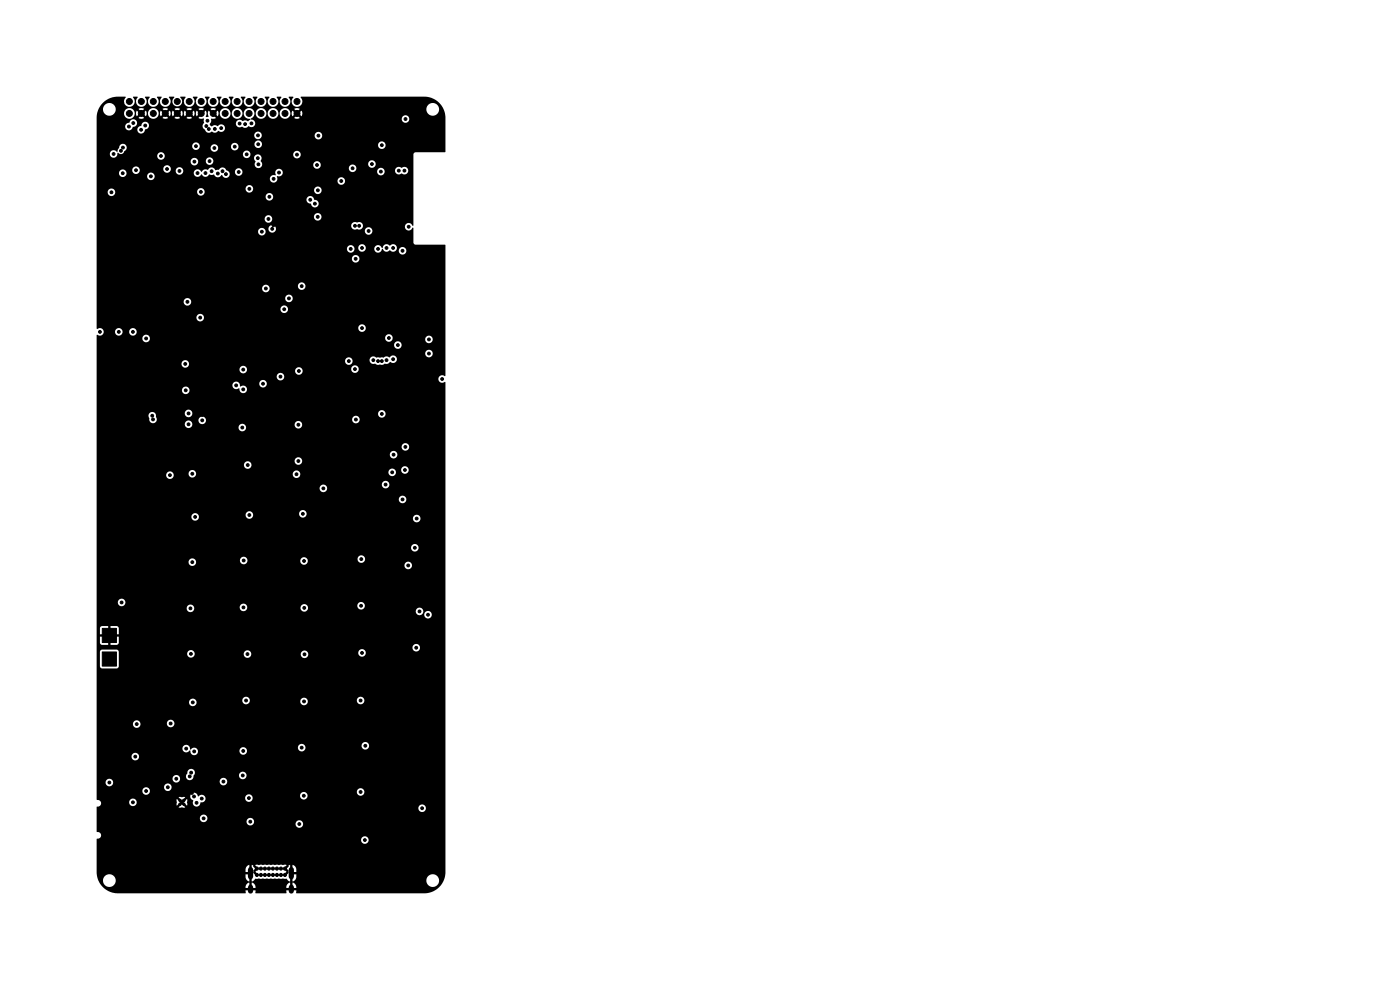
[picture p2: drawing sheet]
<svg xmlns="http://www.w3.org/2000/svg" width="297mm" height="210mm" viewBox="0 0 297 210" stroke-linecap="round" stroke-linejoin="round" font-family="sans-serif">
<path d="M53.2 184.5v1.5M53.2 188.2v.8M61.8 184.5v1.5M61.8 188.2v.8" fill="none" stroke="#000" stroke-width="1.1"/>
<g fill="#000" stroke="#000" stroke-width=".21">
<path d="M21.7 133.3h3v3h-3zM21.7 138.3h3v3h-3z"/>
<circle cx="22.4" cy="27.3" r=".3"/>
<circle cx="24.1" cy="32.7" r=".3"/>
<circle cx="25.7" cy="32" r=".3"/>
<circle cx="26" cy="36.8" r=".3"/>
<circle cx="26.1" cy="31.3" r=".3"/>
<circle cx="27.1" cy="33" r=".3"/>
<circle cx="27.3" cy="26.9" r=".3"/>
<circle cx="27.4" cy="24.1" r=".63"/>
<circle cx="27.4" cy="21.5" r=".63"/>
<circle cx="28.3" cy="26.1" r=".3"/>
<circle cx="28.9" cy="36.1" r=".3"/>
<circle cx="29.5" cy="37.5" r=".3"/>
<circle cx="29.9" cy="27.5" r=".3"/>
<circle cx="30" cy="24.1" r=".63"/>
<circle cx="30" cy="21.5" r=".63"/>
<circle cx="30.8" cy="26.6" r=".3"/>
<circle cx="32" cy="37.4" r=".3"/>
<circle cx="32.5" cy="24.1" r=".63"/>
<circle cx="32.5" cy="21.5" r=".63"/>
<circle cx="32.9" cy="28.8" r=".3"/>
<circle cx="34.2" cy="33.1" r=".3"/>
<circle cx="35.1" cy="21.5" r=".63"/>
<circle cx="35.1" cy="24.1" r=".63"/>
<circle cx="35.4" cy="35.9" r=".3"/>
<circle cx="37.6" cy="24.1" r=".63"/>
<circle cx="37.6" cy="21.5" r=".63"/>
<circle cx="38.1" cy="36.3" r=".3"/>
<circle cx="40.1" cy="24.1" r=".63"/>
<circle cx="40.1" cy="21.5" r=".63"/>
<circle cx="41.2" cy="34.3" r=".3"/>
<circle cx="41.6" cy="31" r=".3"/>
<circle cx="41.9" cy="36.7" r=".3"/>
<circle cx="42.7" cy="24.1" r=".63"/>
<circle cx="42.7" cy="21.5" r=".63"/>
<circle cx="43.6" cy="36.7" r=".3"/>
<circle cx="43.8" cy="26.7" r=".3"/>
<circle cx="44" cy="25.6" r=".3"/>
<circle cx="44.3" cy="27.4" r=".3"/>
<circle cx="44.5" cy="34.2" r=".3"/>
<circle cx="44.9" cy="36.3" r=".3"/>
<circle cx="45.2" cy="24.1" r=".63"/>
<circle cx="45.2" cy="21.5" r=".63"/>
<circle cx="45.5" cy="31.4" r=".3"/>
<circle cx="45.6" cy="27.3" r=".3"/>
<circle cx="46.2" cy="36.8" r=".3"/>
<circle cx="46.9" cy="27.2" r=".3"/>
<circle cx="47.2" cy="36.3" r=".3"/>
<circle cx="47.8" cy="21.5" r=".63"/>
<circle cx="47.8" cy="24.1" r=".63"/>
<circle cx="47.9" cy="36.9" r=".3"/>
<circle cx="49.8" cy="31.1" r=".3"/>
<circle cx="50.3" cy="24.1" r=".63"/>
<circle cx="50.3" cy="21.5" r=".63"/>
<circle cx="50.6" cy="36.5" r=".3"/>
<circle cx="50.8" cy="26.2" r=".3"/>
<circle cx="52" cy="26.3" r=".3"/>
<circle cx="52.3" cy="32.7" r=".3"/>
<circle cx="52.8" cy="24.1" r=".63"/>
<circle cx="52.8" cy="21.5" r=".63"/>
<circle cx="53.3" cy="26.2" r=".3"/>
<circle cx="54.7" cy="33.6" r=".3"/>
<circle cx="54.7" cy="28.7" r=".3"/>
<circle cx="54.8" cy="30.6" r=".3"/>
<circle cx="54.8" cy="34.9" r=".3"/>
<circle cx="55.4" cy="24.1" r=".63"/>
<circle cx="55.4" cy="21.5" r=".63"/>
<circle cx="57.9" cy="21.5" r=".63"/>
<circle cx="57.9" cy="24.1" r=".63"/>
<circle cx="58" cy="37.9" r=".3"/>
<circle cx="59.2" cy="36.6" r=".3"/>
<circle cx="60.5" cy="21.5" r=".63"/>
<circle cx="60.5" cy="24.1" r=".63"/>
<circle cx="63" cy="32.8" r=".3"/>
<circle cx="63" cy="21.5" r=".63"/>
<circle cx="63" cy="24.1" r=".63"/>
<circle cx="67.3" cy="35" r=".3"/>
<circle cx="67.6" cy="28.8" r=".3"/>
<circle cx="72.4" cy="38.4" r=".3"/>
<circle cx="74.8" cy="35.7" r=".3"/>
<circle cx="78.9" cy="34.8" r=".3"/>
<circle cx="79.4" cy="21.2" r=".3"/>
<circle cx="79.8" cy="27" r=".3"/>
<circle cx="80.8" cy="36.4" r=".3"/>
<circle cx="81" cy="30.8" r=".3"/>
<circle cx="84.6" cy="36.2" r=".3"/>
<circle cx="85.8" cy="36.2" r=".3"/>
<circle cx="86" cy="25.3" r=".3"/>
<circle cx="90.4" cy="31.4" r=".3"/>
<circle cx="23.6" cy="40.8" r=".3"/>
<circle cx="39.8" cy="41.1" r=".3"/>
<circle cx="42.6" cy="40.7" r=".3"/>
<circle cx="52.9" cy="40.1" r=".3"/>
<circle cx="55.5" cy="49.2" r=".3"/>
<circle cx="55.5" cy="43.7" r=".3"/>
<circle cx="56.9" cy="46.5" r=".3"/>
<circle cx="57.1" cy="41.7" r=".3"/>
<circle cx="57.7" cy="48.6" r=".3"/>
<circle cx="58" cy="47.8" r=".3"/>
<circle cx="63.6" cy="48.6" r=".3"/>
<circle cx="65.8" cy="42.4" r=".3"/>
<circle cx="66.8" cy="43.2" r=".3"/>
<circle cx="67.4" cy="46" r=".3"/>
<circle cx="67.4" cy="40.4" r=".3"/>
<circle cx="74.4" cy="52.8" r=".3"/>
<circle cx="75.3" cy="47.9" r=".3"/>
<circle cx="75.4" cy="54.9" r=".3"/>
<circle cx="76.2" cy="47.9" r=".3"/>
<circle cx="76.8" cy="42.2" r=".3"/>
<circle cx="76.8" cy="52.6" r=".3"/>
<circle cx="76.8" cy="45" r=".3"/>
<circle cx="78.2" cy="49" r=".3"/>
<circle cx="80.2" cy="52.8" r=".3"/>
<circle cx="82" cy="42.2" r=".3"/>
<circle cx="82" cy="52.6" r=".3"/>
<circle cx="82" cy="45" r=".3"/>
<circle cx="83.4" cy="52.6" r=".3"/>
<circle cx="85.4" cy="53.2" r=".3"/>
<circle cx="86.7" cy="48.1" r=".3"/>
<circle cx="91.4" cy="53.6" r=".3"/>
<circle cx="91.5" cy="55.9" r=".3"/>
<circle cx="91.5" cy="58.6" r=".3"/>
<circle cx="21.2" cy="70.4" r=".3"/>
<circle cx="25.2" cy="70.4" r=".3"/>
<circle cx="28.2" cy="70.4" r=".3"/>
<circle cx="31" cy="71.8" r=".3"/>
<circle cx="39.3" cy="77.2" r=".3"/>
<circle cx="39.8" cy="64" r=".3"/>
<circle cx="42.5" cy="67.4" r=".3"/>
<circle cx="51.6" cy="78.4" r=".3"/>
<circle cx="56.4" cy="61.2" r=".3"/>
<circle cx="59.5" cy="79.9" r=".3"/>
<circle cx="60.3" cy="65.6" r=".3"/>
<circle cx="61.3" cy="63.3" r=".3"/>
<circle cx="63.4" cy="78.7" r=".3"/>
<circle cx="64" cy="60.7" r=".3"/>
<circle cx="68.1" cy="65.5" r=".3"/>
<circle cx="74" cy="76.6" r=".3"/>
<circle cx="75.3" cy="78.3" r=".3"/>
<circle cx="76.8" cy="69.6" r=".3"/>
<circle cx="79.2" cy="76.4" r=".3"/>
<circle cx="80.2" cy="76.6" r=".3"/>
<circle cx="81" cy="76.6" r=".3"/>
<circle cx="82" cy="76.4" r=".3"/>
<circle cx="82.5" cy="71.7" r=".3"/>
<circle cx="83.4" cy="76.2" r=".3"/>
<circle cx="84.4" cy="73.2" r=".3"/>
<circle cx="91" cy="75" r=".3"/>
<circle cx="91" cy="72" r=".3"/>
<circle cx="91.5" cy="65.9" r=".3"/>
<circle cx="91.5" cy="61" r=".3"/>
<circle cx="91.5" cy="63.5" r=".3"/>
<circle cx="32.3" cy="88.2" r=".3"/>
<circle cx="32.5" cy="89" r=".3"/>
<circle cx="38" cy="83.4" r=".3"/>
<circle cx="38.1" cy="93.9" r=".3"/>
<circle cx="39.4" cy="82.8" r=".3"/>
<circle cx="40" cy="90" r=".3"/>
<circle cx="40" cy="87.7" r=".3"/>
<circle cx="42.9" cy="88" r=".3"/>
<circle cx="42.9" cy="89.2" r=".3"/>
<circle cx="48.4" cy="90.9" r=".3"/>
<circle cx="50.1" cy="81.7" r=".3"/>
<circle cx="51.4" cy="90.7" r=".3"/>
<circle cx="51.6" cy="82.6" r=".3"/>
<circle cx="52.6" cy="98.7" r=".3"/>
<circle cx="55.8" cy="81.4" r=".3"/>
<circle cx="63.3" cy="90.1" r=".3"/>
<circle cx="63.3" cy="97.8" r=".3"/>
<circle cx="75.5" cy="89" r=".3"/>
<circle cx="81" cy="87.8" r=".3"/>
<circle cx="83.5" cy="96.5" r=".3"/>
<circle cx="85.9" cy="99.7" r=".3"/>
<circle cx="86" cy="94.8" r=".3"/>
<circle cx="93.8" cy="80.4" r=".3"/>
<circle cx="36" cy="100.8" r=".3"/>
<circle cx="40.8" cy="100.5" r=".3"/>
<circle cx="40.8" cy="119.2" r=".3"/>
<circle cx="41.4" cy="109.7" r=".3"/>
<circle cx="51.7" cy="118.9" r=".3"/>
<circle cx="52.9" cy="109.2" r=".3"/>
<circle cx="62.9" cy="100.6" r=".3"/>
<circle cx="64.3" cy="109" r=".3"/>
<circle cx="64.5" cy="119" r=".3"/>
<circle cx="68.6" cy="103.6" r=".3"/>
<circle cx="76.7" cy="118.6" r=".3"/>
<circle cx="81.8" cy="102.8" r=".3"/>
<circle cx="83.2" cy="100.2" r=".3"/>
<circle cx="85.4" cy="106" r=".3"/>
<circle cx="86.6" cy="119.9" r=".3"/>
<circle cx="88" cy="116.2" r=".3"/>
<circle cx="88.4" cy="110" r=".3"/>
<circle cx="23.2" cy="129.6" r=".3"/>
<circle cx="25.8" cy="127.8" r=".3"/>
<circle cx="40.4" cy="129.1" r=".3"/>
<circle cx="40.5" cy="138.7" r=".3"/>
<circle cx="51.6" cy="128.9" r=".3"/>
<circle cx="52.5" cy="138.8" r=".3"/>
<circle cx="64.6" cy="128.9" r=".3"/>
<circle cx="64.6" cy="138.8" r=".3"/>
<circle cx="76.6" cy="128.5" r=".3"/>
<circle cx="76.8" cy="138.5" r=".3"/>
<circle cx="88.3" cy="137.4" r=".3"/>
<circle cx="89" cy="129.7" r=".3"/>
<circle cx="90.8" cy="130.4" r=".3"/>
<circle cx="24.8" cy="157.6" r=".3"/>
<circle cx="29" cy="153.6" r=".3"/>
<circle cx="29.4" cy="158" r=".3"/>
<circle cx="33.2" cy="148.2" r=".3"/>
<circle cx="34.6" cy="150.4" r=".3"/>
<circle cx="36.2" cy="153.5" r=".3"/>
<circle cx="39.5" cy="158.8" r=".3"/>
<circle cx="40.9" cy="149" r=".3"/>
<circle cx="41.2" cy="159.4" r=".3"/>
<circle cx="51.6" cy="159.3" r=".3"/>
<circle cx="52.2" cy="148.6" r=".3"/>
<circle cx="64" cy="158.6" r=".3"/>
<circle cx="64.5" cy="148.8" r=".3"/>
<circle cx="76.5" cy="148.6" r=".3"/>
<circle cx="77.5" cy="158.2" r=".3"/>
<circle cx="23.2" cy="166" r=".3"/>
<circle cx="26.4" cy="176.3" r=".3"/>
<circle cx="28.2" cy="170.2" r=".3"/>
<circle cx="28.7" cy="160.5" r=".3"/>
<circle cx="29.9" cy="170.4" r=".3"/>
<circle cx="31" cy="167.8" r=".3"/>
<circle cx="32" cy="178.4" r=".3"/>
<circle cx="34.7" cy="168.2" r=".3"/>
<circle cx="35.6" cy="167" r=".3"/>
<circle cx="36" cy="165.2" r=".3"/>
<circle cx="37.4" cy="165.2" r=".3"/>
<circle cx="37.4" cy="160.6" r=".3"/>
<circle cx="38.2" cy="169.8" r=".25"/>
<circle cx="38.2" cy="170.6" r=".25"/>
<circle cx="39" cy="169.8" r=".25"/>
<circle cx="39" cy="170.6" r=".25"/>
<circle cx="40.2" cy="164.7" r=".3"/>
<circle cx="40.6" cy="163.9" r=".3"/>
<circle cx="40.7" cy="168.2" r=".3"/>
<circle cx="41.2" cy="169" r=".3"/>
<circle cx="41.7" cy="170.3" r=".3"/>
<circle cx="42.8" cy="169.4" r=".3"/>
<circle cx="43.2" cy="173.6" r=".3"/>
<circle cx="46" cy="171" r=".3"/>
<circle cx="47.4" cy="165.8" r=".3"/>
<circle cx="51.5" cy="164.5" r=".3"/>
<circle cx="52.8" cy="169.3" r=".3"/>
<circle cx="53.1" cy="174.3" r=".3"/>
<circle cx="57.6" cy="168.4" r=".3"/>
<circle cx="63.5" cy="174.8" r=".3"/>
<circle cx="64.4" cy="168.8" r=".3"/>
<circle cx="76.5" cy="168" r=".3"/>
<circle cx="77.4" cy="178.2" r=".3"/>
<circle cx="89.6" cy="171.5" r=".3"/>
<circle cx="42" cy="183.4" r=".3"/>
<circle cx="47.6" cy="180.8" r=".3"/>
<circle cx="47.8" cy="183" r=".3"/>
<circle cx="54.5" cy="185.6" r=".33"/>
<circle cx="54.5" cy="184.3" r=".33"/>
<circle cx="55.3" cy="185.6" r=".33"/>
<circle cx="55.3" cy="184.3" r=".33"/>
<circle cx="56.2" cy="185.6" r=".33"/>
<circle cx="56.2" cy="184.3" r=".33"/>
<circle cx="57" cy="185.6" r=".33"/>
<circle cx="57" cy="184.3" r=".33"/>
<circle cx="57.9" cy="185.6" r=".33"/>
<circle cx="57.9" cy="184.3" r=".33"/>
<circle cx="58.7" cy="185.6" r=".33"/>
<circle cx="58.7" cy="184.3" r=".33"/>
<circle cx="59.6" cy="185.6" r=".33"/>
<circle cx="59.6" cy="184.3" r=".33"/>
<circle cx="60.4" cy="185.6" r=".33"/>
<circle cx="60.4" cy="184.3" r=".33"/>
</g>
<path d="M21.8 21.8a4.5 4.5 0 0 1 3.3-1.3h1.5l.1 .1a1.17 1.17 0 0 0 0 1.7 1.17 1.17 0 0 0 1.7 0 1.17 1.17 0 0 0-.2-1.7h1a1.18 1.18 0 0 0-.1 1.7 1.18 1.18 0 0 0 1.7 0 1.18 1.18 0 0 0-.1-1.7h1.1a1.18 1.18 0 0 0-.1 1.7 1.18 1.18 0 0 0 1.7 0 1.18 1.18 0 0 0-.1-1.7h1a1.18 1.18 0 0 0-.1 1.7 1.18 1.18 0 0 0 1.7 0 1.18 1.18 0 0 0-.1-1.7h1.2a1.06 1.06 0 0 0-.3 1.4 1.06 1.06 0 0 0 1.4 .4 1.06 1.06 0 0 0 .3-1.5l-.2-.2 .1-.2h1l.1 .1a1.17 1.17 0 0 0 0 1.7 1.17 1.17 0 0 0 1.7 0 1.17 1.17 0 0 0-.2-1.7h1a1.18 1.18 0 0 0-.1 1.7 1.18 1.18 0 0 0 1.7 0 1.18 1.18 0 0 0-.1-1.7h1.1a1.18 1.18 0 0 0-.1 1.7 1.18 1.18 0 0 0 1.7 0 1.18 1.18 0 0 0-.1-1.7h1a1.18 1.18 0 0 0-.1 1.7 1.18 1.18 0 0 0 1.7 0 1.18 1.18 0 0 0-.1-1.7h1a1.18 1.18 0 0 0-.1 1.7 1.18 1.18 0 0 0 1.8 0 1.18 1.18 0 0 0-.1-1.7h1a1.18 1.18 0 0 0-.1 1.7 1.18 1.18 0 0 0 1.7 0 1.18 1.18 0 0 0-.1-1.7h1a1.18 1.18 0 0 0-.1 1.7 1.18 1.18 0 0 0 1.7 0 1.18 1.18 0 0 0-.1-1.7h1.1a1.18 1.18 0 0 0-.1 1.7 1.18 1.18 0 0 0 1.7 0 1.18 1.18 0 0 0-.1-1.7h1a1.18 1.18 0 0 0-.1 1.7 1.18 1.18 0 0 0 1.7 0 1.18 1.18 0 0 0-.1-1.7h1a1.18 1.18 0 0 0-.1 1.7 1.18 1.18 0 0 0 1.8 0 1.18 1.18 0 0 0-.1-1.7l26.1-.1a4.5 4.5 0 0 1 4.6 4.5v7.2l-6.4 .1-.4 .3v15.2l-.1 .1a.82 .82 0 0 0-1.1-.6 .82 .82 0 0 0-.4 1.2 .82 .82 0 0 0 1.2 .1l.2-.3h.2v3.2l.3 .4 6.5 .1v27.7l-.1 .1a.83 .83 0 0 0-1.2 .1 .83 .83 0 0 0 .1 1.2 .83 .83 0 0 0 1.1-.1l.1 104a4.5 4.5 0 0 1-4.5 4.5h-27.1l-.1-.1 .1-.5h-.8v-.5h.8l-.2-.7-.2-.3-.5-.2v.8l-.2-.1-.3 .1v-.8a1 1 0 0 0-.8 1.2h.8v.5h-.8v.6h-6.4l-.1-.1v-.5h-.7v-.5h.7l-.1-.7-.3-.3-.4-.2v.8l-.2-.1-.3 .1v-.8a1 1 0 0 0-.8 1.2h.7v.5h-.7v.5l-.1 .1h-27a4.5 4.5 0 0 1-4.2-2.8h1v.2a1.35 1.35 0 0 0 2.1 1.1 1.35 1.35 0 0 0 0-2.4 1.35 1.35 0 0 0-2.1 1.1h-1l-.2-.9-.1-1.4h31.6v.6h.7v.5h-.7l.1 1 .6 .5h.1v-.8l.2 .1 .3-.1v.8l.4-.2 .3-.4 .8-.1 5.9 .1 .3 .4 .4 .2v-.8l.3 .1 .2-.1v.8l.6-.3h27.8v.2a1.35 1.35 0 0 0 2.1 1.1 1.35 1.35 0 0 0 0-2.4 1.35 1.35 0 0 0-2.1 1.1h-27.8l.2-.4 .1-.8h-.8v-.5h.8l-.1-.8-.2-.4-.6-.3v.8l-.2-.1-.3 .1v-.8l-.3 .1v.2l-.4 .5 .5 .4-.2 .2 .1 .2-.5 .6-.3-.4 .4-.4-.4-.4a.22 .22 0 0 0 .3-.3 .22 .22 0 0 0-.3-.2l.4-.5h-6.7l.4 .5a.25 .25 0 0 0-.2 .3 .25 .25 0 0 0 .2 .2l-.3 .4 .3 .4-.2 .2v.2l-.6-.6 .1-.2-.1-.2 .4-.4-.4-.5 .1-.2-.4-.1v.8l-.2-.1-.3 .1v-.8l-.6 .3-.2 .6h-31.6v-6.3h56.1a.8 .8 0 0 0 1.1 .9 .8 .8 0 0 0 .2-1.4 .8 .8 0 0 0-1.3 .4v.1h-56.1v-.2a.76 .76 0 0 0 .9-.7 .76 .76 0 0 0-.9-.7v-3h21.9a.8 .8 0 0 0 .4 .8 .8 .8 0 0 0 .9-.1h8.6v.2a.8 .8 0 0 0 .6 .7 .8 .8 0 0 0 .9-.4h8.9v.2a.8 .8 0 0 0 1.2 .6 .8 .8 0 0 0 0-1.4 .8 .8 0 0 0-1.2 .6h-8.9a.8 .8 0 0 0-.5-1.2 .8 .8 0 0 0-1 .7h-8.5a.8 .8 0 0 0-.3-1.3 .8 .8 0 0 0-1.1 .6h-21.9v-2.1h68.2v.1a.8 .8 0 0 0 1.3 .6 .8 .8 0 0 0 0-1.3 .8 .8 0 0 0-1.3 .6h-68.2l18.6-.1h.2l-.7-.7 .4 .1v-.2h-.4l-.7 .8-17.4-.1a.95 .95 0 0 0 .9-1.1h6v.2a.8 .8 0 0 0 1.1 .7 .8 .8 0 0 0 .3-1.3h8.6l.1 1.2 .4-.3 .4 .1-.1-.2-.3 .1 .3-.4h.7l.8 .7v-.2v-1.2l-.8 .7h-.7l-.4-.4 .4 .1 .1-.2-.5 .1-.3-.3-.1 .2h-8.6a.8 .8 0 0 0-.8-.3 .8 .8 0 0 0-.6 .7h-6l-.3-.3-.6-.1v-.6h17.4l.7 .7h.3l.1 .1 .1-.2-.4 .1 .6-.7h-18.8v-.2h19.9l.1 .6 .4 .2a1.19 1.19 0 0 0 .6 1.4 .91 .91 0 0 0 1.1-.9h.1a.8 .8 0 0 0 .9-1h8.4v.2a.8 .8 0 0 0 1.1 .6 .8 .8 0 0 0 .3-1.3h10.2v.2a.8 .8 0 0 0 1.3 .6 .8 .8 0 0 0 0-1.4 .8 .8 0 0 0-1.3 .6h-10.3a.8 .8 0 0 0-1.3 .5h-8.4a.98 .98 0 0 0-1.6-.3 .82 .82 0 0 0-.8-.7 .82 .82 0 0 0-.8 .7h-19.9v-1.2h9.7v.2a.8 .8 0 0 0 .8 .7 .8 .8 0 0 0 .8-.7h43.9v.2a.8 .8 0 0 0 1.2 .6 .8 .8 0 0 0 0-1.4 .8 .8 0 0 0-1.2 .6h-43.9a.8 .8 0 0 0-.7-.9 .8 .8 0 0 0-.9 .7h-9.7v-.8h14.3v.2a.8 .8 0 0 0 1.2 .6 .8 .8 0 0 0 0-1.4 .8 .8 0 0 0-1.2 .6h-14.3v-1h1.9v.2a.8 .8 0 0 0 1.2 .6 .8 .8 0 0 0 0-1.4 .8 .8 0 0 0-1.2 .6h-1.9v-.8h16.1v.2a.8 .8 0 0 0 .6 .7 .8 .8 0 0 0 .8-.3h8.6v.2a.8 .8 0 0 0 1.2 .6 .8 .8 0 0 0 0-1.4 .8 .8 0 0 0-1.2 .6h-8.6l.2-.6-.2-.5h1.4a.82 .82 0 0 0 .9 .9 .82 .82 0 0 0 .8-1l9.6-.1a.8 .8 0 0 0 1.1 .9 .8 .8 0 0 0 .2-1.4 .8 .8 0 0 0-1.3 .4v.1h-9.5a.82 .82 0 0 0-.5-1.3 .82 .82 0 0 0-1 1l-.3 .5h-1.5a.8 .8 0 0 0-1.3 .5h-16.1v-4.7h7.4v.2a.8 .8 0 0 0 1.2 .6 .8 .8 0 0 0 0-1.4 .8 .8 0 0 0-1.2 .6h-7.4v-1.7h18.2v.2a.87 .87 0 0 0 .7 .7 .87 .87 0 0 0 .9-.4 .91 .91 0 0 0 .5 .9 .91 .91 0 0 0 1-.2l.2-.7h8.8v.2a.8 .8 0 0 0 1.3 .5 .8 .8 0 0 0-.3-1.4h11.4v.2a.8 .8 0 0 0 1.1 .7 .8 .8 0 0 0 .3-1.3h12.1v.2a.8 .8 0 0 0 1.2 .6 .8 .8 0 0 0 0-1.4 .8 .8 0 0 0-1.2 .6h-12.1a.8 .8 0 0 0-.8-.3 .8 .8 0 0 0-.6 .7h-11.5a.8 .8 0 0 0-.9 .7h-8.8a.86 .86 0 0 0-.8-.6 .86 .86 0 0 0-.8 .4 .88 .88 0 0 0-.6-.9 .88 .88 0 0 0-1.1 .5v.1h-18.2v-5.2h7.7a.8 .8 0 0 0 .9 .9 .8 .8 0 0 0 .7-1h5.6v.2a.8 .8 0 0 0 1.2 .6 .8 .8 0 0 0 0-1.4 .8 .8 0 0 0-1.2 .6h-5.6a.8 .8 0 0 0-.9-.6 .8 .8 0 0 0-.7 .7h-7.7v-4.6h19.6v.2a.8 .8 0 0 0 1.1 .7 .8 .8 0 0 0 .3-1.3h9.9v.2a.8 .8 0 0 0 .8 .7 .8 .8 0 0 0 .8-.7h10.7v.2a.8 .8 0 0 0 1 .7 .8 .8 0 0 0 .6-1.1h10.4v.2a.8 .8 0 0 0 1.2 .6 .8 .8 0 0 0 0-1.4 .8 .8 0 0 0-1.2 .6l-10.5-.1a.8 .8 0 0 0-.9-.4 .8 .8 0 0 0-.6 .7h-10.7a.8 .8 0 0 0-.7-.9 .8 .8 0 0 0-.9 .7h-9.9a.8 .8 0 0 0-.8-.3 .8 .8 0 0 0-.6 .7h-19.6v-10.6h.7v3.1l.5 .4h3l.4-.1 .1-.4v-2.7h14.5a.8 .8 0 0 0 .8 .9 .8 .8 0 0 0 .8-.8h10.4v.1a.8 .8 0 0 0 .9 .8 .8 .8 0 0 0 .7-.9h10.5v.2a.8 .8 0 0 0 1 .7 .8 .8 0 0 0 .5-1.2h10.7v.2a.8 .8 0 0 0 1.2 .6 .8 .8 0 0 0 0-1.4 .8 .8 0 0 0-1.2 .6h-10.7a.8 .8 0 0 0-.9-.4 .8 .8 0 0 0-.6 .7h-10.5a.8 .8 0 0 0-.8-.8 .8 .8 0 0 0-.8 .8l-10.4-.1a.8 .8 0 0 0-.8-.7 .8 .8 0 0 0-.8 .7h-14.5l-.1-.5-.4-.3h-3l-.4 .1-.1 .4h-.7v-1h67a.8 .8 0 0 0 1.1 .9 .8 .8 0 0 0 .2-1.4 .8 .8 0 0 0-1.3 .4v.1h-67v-4h.7v1.3h1.3v.5h-1.3v1.3l.3 .3 1.4 .1v-1.3h.5v1.3h1.4l.4-.5v-1.2h-1.3v-.5h1.3v-1.4l-.3-.3-1.5-.1v1.3h-.5v-1.3h-1.3l-.4 .5h-.7v-4.3h19.1v.1a.8 .8 0 0 0 1 .7 .8 .8 0 0 0 .6-1h9.6v.1a.8 .8 0 0 0 .9 .8 .8 .8 0 0 0 .8-.8h11.2v.1a.8 .8 0 0 0 1.3 .6h23.2v.2a.8 .8 0 0 0 1.3 .5h.5v.2a.8 .8 0 0 0 1.2 .6 .8 .8 0 0 0 0-1.4 .8 .8 0 0 0-1.2 .6h-.5l.1-.1a.8 .8 0 0 0-.3-1.2 .8 .8 0 0 0-1.1 .6h-23.1a.8 .8 0 0 0 .1-1.2h10.6v.2a.8 .8 0 0 0 1.2 .6 .8 .8 0 0 0 0-1.4 .8 .8 0 0 0-1.2 .6l-10.7-.1a.8 .8 0 0 0-1.4 .6l-11.2-.1a.8 .8 0 0 0-.8-.8 .8 .8 0 0 0-.9 .8l-9.7-.1a.8 .8 0 0 0-.9-.4 .8 .8 0 0 0-.6 .7h-19.1v-1.3h4.5v.2a.8 .8 0 0 0 1.2 .6 .8 .8 0 0 0 0-1.4 .8 .8 0 0 0-1.2 .6h-4.5v-8.5h19.5v.1a.8 .8 0 0 0 1.3 .6h44.5v.1a.8 .8 0 0 0 1.2 .6 .8 .8 0 0 0 0-1.3 .8 .8 0 0 0-1.2 .6h-44.5l.3-.6-.1-.5h9.4v.2a.8 .8 0 0 0 .8 .7 .8 .8 0 0 0 .8-.8h11.2v.2a.8 .8 0 0 0 1.1 .7 .8 .8 0 0 0 .3-1.3h10.7v.2a.8 .8 0 0 0 1.3 .6 .8 .8 0 0 0 0-1.4 .8 .8 0 0 0-1.3 .6h-10.7a.8 .8 0 0 0-.8-.3 .8 .8 0 0 0-.6 .7l-11.2-.1a.8 .8 0 0 0-.8-.7 .8 .8 0 0 0-.8 .7l-9.5-.1a.8 .8 0 0 0-.8-.2 .8 .8 0 0 0-.6 .7h-19.5v-3.1h66.7v.2a.8 .8 0 0 0 1.2 .6 .8 .8 0 0 0 0-1.4 .8 .8 0 0 0-1.2 .6h-66.7v-6.5h20.1v.1a.8 .8 0 0 0 1.1 .7 .8 .8 0 0 0 .3-1.2h10.1v.1a.8 .8 0 0 0 1.2 .6h34.3v.2a.8 .8 0 0 0 1.2 .6 .8 .8 0 0 0 0-1.4 .8 .8 0 0 0-1.2 .6h-34.3l.4-.4-.1-.6h9.8v.2a.8 .8 0 0 0 1.3 .6 .8 .8 0 0 0 0-1.4 .8 .8 0 0 0-1.3 .6h-9.8a.8 .8 0 0 0-.8-.4 .8 .8 0 0 0-.7 .7l-10.1-.1a.8 .8 0 0 0-.8-.2 .8 .8 0 0 0-.6 .7h-20.1v-3.7h64.1v.1a.8 .8 0 0 0 1.2 .6 .8 .8 0 0 0 0-1.3 .8 .8 0 0 0-1.2 .6h-64.1v-2.4h47.3v.2a.8 .8 0 0 0 1.2 .6 .8 .8 0 0 0 0-1.4 .8 .8 0 0 0-1.2 .6h-47.3v-.8h60.5v.2a.8 .8 0 0 0 1.2 .6 .8 .8 0 0 0 0-1.4 .8 .8 0 0 0-1.2 .6h-60.5v-2h14.7v.2a.8 .8 0 0 0 1.1 .7 .8 .8 0 0 0 .5-1.2h3.2v.2a.8 .8 0 0 0 .8 .7 .8 .8 0 0 0 .8-.8h20.5v.2a.8 .8 0 0 0 1.1 .7 .8 .8 0 0 0 .3-1.3h18.9v.2a.8 .8 0 0 0 1.1 .6 .8 .8 0 0 0 .3-1.3h1.3v.2a.8 .8 0 0 0 1.2 .6 .8 .8 0 0 0 0-1.4 .8 .8 0 0 0-1.2 .6h-1.4a.8 .8 0 0 0-1.3 .5h-18.9a.8 .8 0 0 0-.8-.3 .8 .8 0 0 0-.6 .7l-20.5-.1a.8 .8 0 0 0-.8-.7 .8 .8 0 0 0-.8 .7h-3.2a.8 .8 0 0 0-.9-.4 .8 .8 0 0 0-.7 .7h-14.7v-2.1h31.2v.1a.8 .8 0 0 0 1.3 .6 .8 .8 0 0 0 0-1.3 .8 .8 0 0 0-1.3 .6h-31.2v-.9h42v.2a.8 .8 0 0 0 1.2 .6 .8 .8 0 0 0 0-1.4 .8 .8 0 0 0-1.2 .6h-42v-1.3h62.2v.1a.8 .8 0 0 0 1.2 .6 .8 .8 0 0 0 0-1.3 .8 .8 0 0 0-1.2 .6h-62.2v-1.7h64.7v.2a.8 .8 0 0 0 1.2 .6 .8 .8 0 0 0 0-1.4 .8 .8 0 0 0-1.2 .6h-64.7v-4.8h18.7v.2a.8 .8 0 0 0 1.3 .5h10.1v.2a.8 .8 0 0 0 1.2 .6 .8 .8 0 0 0 0-1.4h10.7v.2a.8 .8 0 0 0 1.2 .6 .8 .8 0 0 0 0-1.4 .8 .8 0 0 0-1.2 .6h-10.7a.8 .8 0 0 0-1.2 .6h-10.1a.8 .8 0 0 0-.1-1.3 .8 .8 0 0 0-1.2 .6h-18.7v-1.8h11l.2 .7a.8 .8 0 0 0 .6 1 .8 .8 0 0 0 1-.7h8.8v.1a.8 .8 0 0 0 1 .8 .8 .8 0 0 0 .6-1.1h31v.2a.8 .8 0 0 0 1.2 .6 .8 .8 0 0 0 0-1.4 .8 .8 0 0 0-1.2 .6h-31l-.1-.1a.8 .8 0 0 0-.9-.4 .8 .8 0 0 0-.6 .7h-8.8l-.2-1.1-.2-.4h6.3a.8 .8 0 0 0 .7 .9 .8 .8 0 0 0 .9-.8h39.4v.2a.8 .8 0 0 0 1.2 .6 .8 .8 0 0 0 0-1.4 .8 .8 0 0 0-1.2 .6l-39.4-.1a.8 .8 0 0 0-.8-.7 .8 .8 0 0 0-.8 .7h-6.4a.8 .8 0 0 0-1.3 .5h-11v-5.4h18.1v.2a.8 .8 0 0 0 1.2 .6 .8 .8 0 0 0 0-1.4 .8 .8 0 0 0-1.2 .6h-18.1v-1h28.8v.1a.9 .9 0 0 0 1.4 .6 .85 .85 0 0 0 1 1 .85 .85 0 0 0 .6-1.2 .85 .85 0 0 0-1.3-.2l-.2-.7h4.2a.8 .8 0 0 0 1.1 .9 .8 .8 0 0 0 .2-1.4 .8 .8 0 0 0-1.3 .4v.1h-4.2a.8 .8 0 0 0-.9-.3 .8 .8 0 0 0-.6 .7h-28.8v-1.9h38.2v.2a.8 .8 0 0 0 1.2 .6 .8 .8 0 0 0 0-1.4 .8 .8 0 0 0-1.2 .6h-38.2v-1.5h30.3v.2a.8 .8 0 0 0 .7 .7 .8 .8 0 0 0 .9-.6h10.2v.2a.8 .8 0 0 0 1.1 .7 .8 .8 0 0 0 .3-1.3h10.5v.2a.8 .8 0 0 0 1.2 .6 .8 .8 0 0 0 0-1.4 .8 .8 0 0 0-1.2 .6h-10.5a.8 .8 0 0 0-.8-.3 .8 .8 0 0 0-.6 .7h-10.2a.8 .8 0 0 0-.7-1 .8 .8 0 0 0-.9 .7h-30.3v-1.2h18v.2a.8 .8 0 0 0 1.2 .6 .8 .8 0 0 0 0-1.4h33.5v.2a.8 .8 0 0 0 1 .7 .8 .8 0 0 0 .6-1.1h3.6v.2a.91 .91 0 0 0 1.2 .7 .86 .86 0 0 0 1 .1l.5 .1 .6-.3a.99 .99 0 0 0 1.1-.3 .83 .83 0 0 0 1.2-.2 .83 .83 0 0 0-.2-1.2 .83 .83 0 0 0-1.2 .4h-.1a1.19 1.19 0 0 0-1.3 0h-1.4a.8 .8 0 0 0-.9-.2 .8 .8 0 0 0-.5 .7h-3.7a.8 .8 0 0 0-.8-.5 .8 .8 0 0 0-.7 .7h-33.5a.8 .8 0 0 0-1.2 .6h-18v-2.2h69.7v.2a.8 .8 0 0 0 1.2 .6 .8 .8 0 0 0 0-1.4 .8 .8 0 0 0-1.2 .6h-69.7v-1.8h63.1v.2a.8 .8 0 0 0 1.2 .6 .8 .8 0 0 0 0-1.4 .8 .8 0 0 0-1.2 .6h-63.1v-1.4h9.7v.2a.8 .8 0 0 0 .9 .7 .8 .8 0 0 0 .7-1h49.9v.2a.8 .8 0 0 0 .7 .7 .8 .8 0 0 0 .9-.6h6.9v.2a.8 .8 0 0 0 1.2 .6 .8 .8 0 0 0 0-1.4 .8 .8 0 0 0-1.2 .6h-6.9a.8 .8 0 0 0-.7-1 .8 .8 0 0 0-.9 .7h-49.9a.8 .8 0 0 0-.9-.6 .8 .8 0 0 0-.7 .7h-9.7v-.6l.2-.1a.8 .8 0 0 0 .9 .1 .8 .8 0 0 0 .4-.8h2.4v.2a.8 .8 0 0 0 .9 .7 .8 .8 0 0 0 .7-.9h1.4v.2a.8 .8 0 0 0 1.2 .6 .8 .8 0 0 0 0-1.4 .8 .8 0 0 0-1.2 .6l-1.4-.1a.8 .8 0 0 0-.9-.6 .8 .8 0 0 0-.7 .7h-2.4l-.1-.2a.91 .91 0 0 0-1.3-.3l-.1-.3h55.5a.8 .8 0 0 0 1.1 .9 .8 .8 0 0 0 .2-1.4 .8 .8 0 0 0-1.3 .4v.1h-55.5v-2.2h21.2a.8 .8 0 0 0 1.1 .8 .8 .8 0 0 0 .2-1.3 .8 .8 0 0 0-1.3 .3v.2h-21.2v-1.8h39a.8 .8 0 0 0 1.1 .9 .8 .8 0 0 0 .2-1.4 .8 .8 0 0 0-1.3 .4v.1h-39v-1.5h18.5a.8 .8 0 0 0 1 .8 .8 .8 0 0 0 .3-1.4 .8 .8 0 0 0-1.3 .4v.2h-18.5v-.8h40a.8 .8 0 0 0 1.1 .9 .8 .8 0 0 0 .2-1.4 .8 .8 0 0 0-1.3 .4v.1h-40v-2.1h35.1a.8 .8 0 0 0 1.1 .9 .8 .8 0 0 0 .3-1.4h6.2v.2a.8 .8 0 0 0 1.2 .6 .8 .8 0 0 0 0-1.4 .8 .8 0 0 0-1.2 .6h-6.3a.8 .8 0 0 0-1.3 .5h-35.1v-6.3h54.1v.2a.8 .8 0 0 0 1.3 .6 .8 .8 0 0 0 0-1.4 .8 .8 0 0 0-1.3 .6h-54.1v-2.1h53.1v.2a.8 .8 0 0 0 1 .7 .8 .8 0 0 0 .6-1.1h.8v.2a.8 .8 0 0 0 .8 .7 .8 .8 0 0 0 .8-.7h1.8v.2a.85 .85 0 0 0 .9 .7 .85 .85 0 0 0 .8-.8 1 1 0 0 0 1.6 .3 .83 .83 0 0 0 1.3 0h.6v.2a.8 .8 0 0 0 1.2 .6 .8 .8 0 0 0 0-1.4 .8 .8 0 0 0-1.2 .6h-.6a.85 .85 0 0 0-.2-1.2 .85 .85 0 0 0-1.1 .2 .88 .88 0 0 0-1-.3 .88 .88 0 0 0-.6 .8 .88 .88 0 0 0-.9-.6 .88 .88 0 0 0-.8 .7h-1.8a.8 .8 0 0 0-.7-.9 .8 .8 0 0 0-.9 .7l-.9-.1a.8 .8 0 0 0-.9-.4 .8 .8 0 0 0-.6 .7h-53.1v-3.6h34.2v.1a.8 .8 0 0 0 1.3 .6 .8 .8 0 0 0 0-1.3h.9v.1a.8 .8 0 0 0 .7 .7 .8 .8 0 0 0 .9-.4h18.9v.2a.8 .8 0 0 0 1.2 .6 .8 .8 0 0 0 0-1.4 .8 .8 0 0 0-1.2 .6h-18.9v-.6l-.4-.5h16.4v.2a.8 .8 0 0 0 1.2 .6 .85 .85 0 0 0 1.3-.7 .85 .85 0 0 0-1.3-.7 .8 .8 0 0 0-1.2 .6h-16.5a.8 .8 0 0 0-1.1 .7l-1-.1a.8 .8 0 0 0-1.2 .7h-34.2v-2.7h35.6v.1a.8 .8 0 0 0 1.2 .7 .8 .8 0 0 0 .2-1.3h9.1v.2a.8 .8 0 0 0 1.2 .6 .8 .8 0 0 0 0-1.4 .8 .8 0 0 0-1.2 .6l-9.1-.1a.8 .8 0 0 0-1.4 .6h-35.6v-4.7h35.8v.1a.8 .8 0 0 0 .6 .7 .8 .8 0 0 0 .8-.2h7.3v.2a1.05 1.05 0 0 0 1 .8 .83 .83 0 0 0 1 .6 .83 .83 0 0 0 .6-.9 .83 .83 0 0 0-1-.7 .81 .81 0 0 0-.8-.7 .81 .81 0 0 0-.8 .7h-7.2a.8 .8 0 0 0-.3-1.3 .8 .8 0 0 0-1.2 .7h-35.8v-1h2.3v.2a.8 .8 0 0 0 1 .7 .8 .8 0 0 0 .6-1h17.4v.2a.8 .8 0 0 0 1.3 .6 .8 .8 0 0 0-.1-1.4h9.1v.1a.8 .8 0 0 0 .7 .8 .8 .8 0 0 0 .9-.6h12.9v.1a.8 .8 0 0 0 1.3 .7 .8 .8 0 0 0 0-1.4 .8 .8 0 0 0-1.3 .6h-12.9a.8 .8 0 0 0-.7-1 .8 .8 0 0 0-.9 .7l-9.3-.1a.8 .8 0 0 0-1 .7h-17.4a.8 .8 0 0 0-.8-.6 .8 .8 0 0 0-.8 .7h-2.3v-4h4.7v.1a.8 .8 0 0 0 .6 .7 .8 .8 0 0 0 .8-.2h4.6v.2a.8 .8 0 0 0 .6 .7 .8 .8 0 0 0 .9-.3h24.5v.1a.8 .8 0 0 0 .7 .7 .8 .8 0 0 0 .9-.4h12.8v.2a.8 .8 0 0 0 1.2 .6 .8 .8 0 0 0 0-1.4 .8 .8 0 0 0-1.2 .6h-12.8l-.1-.9a.84 .84 0 0 0 1.3-.6 .84 .84 0 0 0-1-1 .91 .91 0 0 0-.5 1.3l-.2 .1a.8 .8 0 0 0-1.1 .7l-24.5-.1a.8 .8 0 0 0-.5-1.2 .8 .8 0 0 0-1 .7h-4.6l.2-.2a.79 .79 0 0 0-.4-1.1h1.6v.2a.8 .8 0 0 0 1.1 .7 .8 .8 0 0 0 .5-1.1h5v.1a.8 .8 0 0 0 .7 .7 .8 .8 0 0 0 .9-.4h1.1v.1a.8 .8 0 0 0 .6 .8 .8 .8 0 0 0 .9-.5h2.3v.2a.85 .85 0 0 0 .8 .7 .85 .85 0 0 0 .8-.5 .93 .93 0 0 0 .9 .5 .93 .93 0 0 0 .8-.5l.4 .1 .6-.1a.96 .96 0 0 0 1.7 .1 .83 .83 0 0 0 1.1 .6 .83 .83 0 0 0 .3-1.3h1.3v.2a.8 .8 0 0 0 1.3 .6 .8 .8 0 0 0 0-1.4 .8 .8 0 0 0-1.3 .6h-1.3l-.5-.3a.89 .89 0 0 0-.8-.6 .89 .89 0 0 0-.8 .5l-.6 .1a.92 .92 0 0 0-.9-.6 .92 .92 0 0 0-.8 .5h-.1a.92 .92 0 0 0-1.2 .5 .86 .86 0 0 0-.9-.6 .86 .86 0 0 0-.8 .7h-2.3v-.1a.8 .8 0 0 0-.6-1 .8 .8 0 0 0-.9 .7l-1.1-.1a.8 .8 0 0 0-.6-1 .8 .8 0 0 0-1 .7l-5-.1a.8 .8 0 0 0-.9-.4 .8 .8 0 0 0-.7 .7h-1.7a.8 .8 0 0 0-1.1 .7h-4.7v-2.5h19.9v.2a.8 .8 0 0 0 1 .7 .8 .8 0 0 0 .6-1h1.7v.2a.8 .8 0 0 0 1.2 .6 .8 .8 0 0 0 0-1.4 .8 .8 0 0 0-1.2 .6h-1.7a.8 .8 0 0 0-.8-.6 .8 .8 0 0 0-.8 .7h-19.9v-1.6h2.8v.1a.8 .8 0 0 0 .7 .8 .8 .8 0 0 0 .8-.5h8.5v.2a.8 .8 0 0 0 1.1 .7 .8 .8 0 0 0 .4-1.2h16.7v.1a.8 .8 0 0 0 1.2 .7h1.2l.3 .8a.8 .8 0 0 0 .3 1.3 .8 .8 0 0 0 1.1-.7h10.8v.2a.8 .8 0 0 0 1.4 .5h6.2v.2a.81 .81 0 0 0 1.3 .5h4.7v.2a.8 .8 0 0 0 1 .7 .8 .8 0 0 0 .6-1.1h2.2v.2a1 1 0 0 0 1.5 .5 .81 .81 0 0 0 1.1-.1 .81 .81 0 0 0-.1-1.1 .81 .81 0 0 0-1.1 0 .87 .87 0 0 0-1.4 .5l-2.3-.1a.8 .8 0 0 0-.9-.4 .8 .8 0 0 0-.6 .7h-4.6a.8 .8 0 0 0-.2-1.3 .8 .8 0 0 0-1.2 .6h-6.2l.2-.4v-.5h10.1a.8 .8 0 0 0 1.1 .9 .8 .8 0 0 0 .2-1.4 .8 .8 0 0 0-1.3 .4v.1h-10.1a.8 .8 0 0 0-.9-.5 .8 .8 0 0 0-.7 .7h-10.8l-.3-.8a.8 .8 0 0 0-.3-1.3 .8 .8 0 0 0-1.1 .7h-1.2l.3-.4 .1-.4h9.1a.8 .8 0 0 0 1.1 .9 .8 .8 0 0 0 .2-1.4 .8 .8 0 0 0-1.3 .4v.1h-9.1a.8 .8 0 0 0-.7-.8 .8 .8 0 0 0-.9 .8l-16.7-.1a.8 .8 0 0 0-.9-.3 .8 .8 0 0 0-.6 .7h-8.5l.2-.6a.81 .81 0 0 0 1.3-.1l.1-.3a.8 .8 0 0 0 .4-1.1h14v.2a.8 .8 0 0 0 .6 .7 .8 .8 0 0 0 .9-.5h2.4v.2a.8 .8 0 0 0 1 .7 .8 .8 0 0 0 .5-1.2h2.8v.2a.8 .8 0 0 0 1.2 .6 .8 .8 0 0 0 .1-1.3h3.7v.2a.8 .8 0 0 0 .8 .7 .8 .8 0 0 0 .8-.7h24.6v.2a.8 .8 0 0 0 1.2 .6 .8 .8 0 0 0 0-1.4 .8 .8 0 0 0-1.2 .6h-24.6a.8 .8 0 0 0-.7-.9 .8 .8 0 0 0-.9 .7h-3.7a.8 .8 0 0 0-1.3 .5h-2.8a.8 .8 0 0 0-.9-.4 .8 .8 0 0 0-.6 .7h-2.4a.8 .8 0 0 0-.6-1.1 .8 .8 0 0 0-.9 .7h-14a.86 .86 0 0 0-1-.3 .86 .86 0 0 0-.6 .8l-.3 .8a.92 .92 0 0 0-.9-.3 .92 .92 0 0 0-.7 .7h-2.8v-4h33.4v.2a.8 .8 0 0 0 .9 .7 .8 .8 0 0 0 .7-.8h11.2v.2a.8 .8 0 0 0 1.3 .6 .8 .8 0 0 0 0-1.4 .8 .8 0 0 0-1.3 .6l-11.2-.1a.8 .8 0 0 0-.8-.7 .8 .8 0 0 0-.8 .7h-33.4v-1.8h6v.1a.8 .8 0 0 0 1.4 .6h1.2v.1a.84 .84 0 0 0 .9 .7 .84 .84 0 0 0 .8-.9 .83 .83 0 0 0 .8-.9 .83 .83 0 0 0-.9-.7 .83 .83 0 0 0-.8 .9l-.5 .2-.3 .6h-1.2l.2-.3a.48 .48 0 0 1 .6-.4 .83 .83 0 0 0 0-1.4 .83 .83 0 0 0-1.3 .6 .81 .81 0 0 0-.9 .8h-6v-2.2l.3-1.1 .1-.4h.9v.2a1.35 1.35 0 0 0 1 1.2 1.35 1.35 0 0 0 1.5-.5h2v.2a1.14 1.14 0 0 0 1.2 1 1.14 1.14 0 0 0 1.1-1.2h.2l.2 .7 .5-.5 .3 .4-.4 .4a1.13 1.13 0 0 0 1.2 0l-.5-.4 .4-.4 .4 .5 .2-.7h.3v.2a1.14 1.14 0 0 0 1.2 1 1.14 1.14 0 0 0 1.1-1.2h.2l.2 .7 .5-.5 .3 .4-.4 .4a1.13 1.13 0 0 0 1.2 0l-.5-.4 .4-.4 .4 .5 .2-.7h.3l.1 .7 .5-.5 .4 .4-.5 .4a1.13 1.13 0 0 0 1.2 0l-.5-.4 .4-.4 .5 .5 .1-.7h.3l.2 .7 .5-.5 .3 .4-.4 .4a1.13 1.13 0 0 0 1.2 0l-.5-.4 .3-.4 .5 .5 .2-.7h.2l.2 .7 .5-.5 .3 .4-.4 .4 .5 .2 .7-.1v.9a.99 .99 0 0 0 .2 1.6 .97 .97 0 0 0 1.5 .3l.6 .3 .6-.4a1.05 1.05 0 0 0 1.5-.5 .85 .85 0 0 0-.6-.9 .85 .85 0 0 0-.9 .4l-.1-.1a1.14 1.14 0 0 0-1.3 .1l-.3-.4 .1-.3h5.4a.9 .9 0 0 0 1.4 .8 1.41 1.41 0 0 0 1.4-.1 .84 .84 0 0 0 1.3-.5 .84 .84 0 0 0-.9-1l.1-.2a1.14 1.14 0 0 0 .7-1.1h.2v.2a1.14 1.14 0 0 0 1.3 1 1.14 1.14 0 0 0 1-1.2h.3v.2a1.14 1.14 0 0 0 1.2 1 1.14 1.14 0 0 0 1.1-1.2h.2v.2a1.14 1.14 0 0 0 1.3 1 1.14 1.14 0 0 0 1-1.2h.3l.1 .7 .5-.5 .4 .4-.5 .4 .5 .2h22.3v.1a.8 .8 0 0 0 1.2 .6 .8 .8 0 0 0 0-1.3 .8 .8 0 0 0-1.2 .6h-21.9l.3-.2-.5-.4 .4-.4 .5 .5a1.13 1.13 0 0 0 0-1.2l-.5 .4-.4-.3 .5-.5h26.8a1.35 1.35 0 0 0 1.9 1.4 1.35 1.35 0 0 0 .4-2.3 1.35 1.35 0 0 0-2.2 .7l-.1 .2h-26.8a1.13 1.13 0 0 0-1.2 0l.5 .5-.4 .3-.5-.4-.1 .5h-.3a1.14 1.14 0 0 0-1.1-1.1 1.14 1.14 0 0 0-1.2 1.1h-.2l-.1-.2a1.14 1.14 0 0 0-1.2-.9 1.14 1.14 0 0 0-1 1.1h-.3v-.2a1.14 1.14 0 0 0-1.2-.9 1.14 1.14 0 0 0-1.1 1.1h-.2v-.2a1.16 1.16 0 0 0-1.5-.8 1.16 1.16 0 0 0-.8 1.4 1.16 1.16 0 0 0 1.4 .9l-.5 .4a1.06 1.06 0 0 0-1.2-.1 .8 .8 0 0 0-.8-.1 .8 .8 0 0 0-.6 .6h-5.4l.2-.4v-.5l1-.2-.4-.4 .3-.4 .5 .5 .2-.7h.2a1.14 1.14 0 0 0 1.2 1.2 1.14 1.14 0 0 0 1.1-1.2h.3v.2a1.14 1.14 0 0 0 1.7 .8 1.14 1.14 0 0 0 0-1.9 1.14 1.14 0 0 0-1.7 .9h-.3v-.2a1.14 1.14 0 0 0-1.2-.9 1.14 1.14 0 0 0-1.1 1.1h-.2l-.2-.5-.5 .4-.3-.3 .4-.5a1.13 1.13 0 0 0-1.2 0l.5 .5-.4 .3-.4-.4a1.23 1.23 0 0 0 0 1.2l-.5 .1-.1-.1a1.13 1.13 0 0 0-.1-1.2l-.4 .4-.4-.3 .5-.5a1.13 1.13 0 0 0-1.2 0l.4 .5-.3 .3-.5-.4-.2 .5h-.2l-.2-.5-.5 .4-.3-.3 .4-.5a1.13 1.13 0 0 0-1.2 0l.5 .5-.3 .3-.5-.4-.2 .5h-.3l-.1-.5-.5 .4-.4-.3 .5-.5a1.13 1.13 0 0 0-1.2 0l.5 .5-.4 .3-.5-.4-.1 .5h-.3l-.2-.5-.4 .4-.4-.3 .5-.5a1.13 1.13 0 0 0-1.2 0l.4 .5-.3 .3-.5-.4-.2 .5h-.2a1.14 1.14 0 0 0-1.2-1.1 1.14 1.14 0 0 0-1.1 1.1h-.3l-.2-.5-.4 .4-.4-.3 .5-.5a1.13 1.13 0 0 0-1.2 0l.4 .5-.3 .3-.5-.4-.2 .5h-.2a1.14 1.14 0 0 0-1.2-1.1 1.14 1.14 0 0 0-1.1 1.1l-1.9-.1a1.35 1.35 0 0 0-.8-2 1.35 1.35 0 0 0-1.8 1.2h-.9z" fill="#000"/>
</svg>
